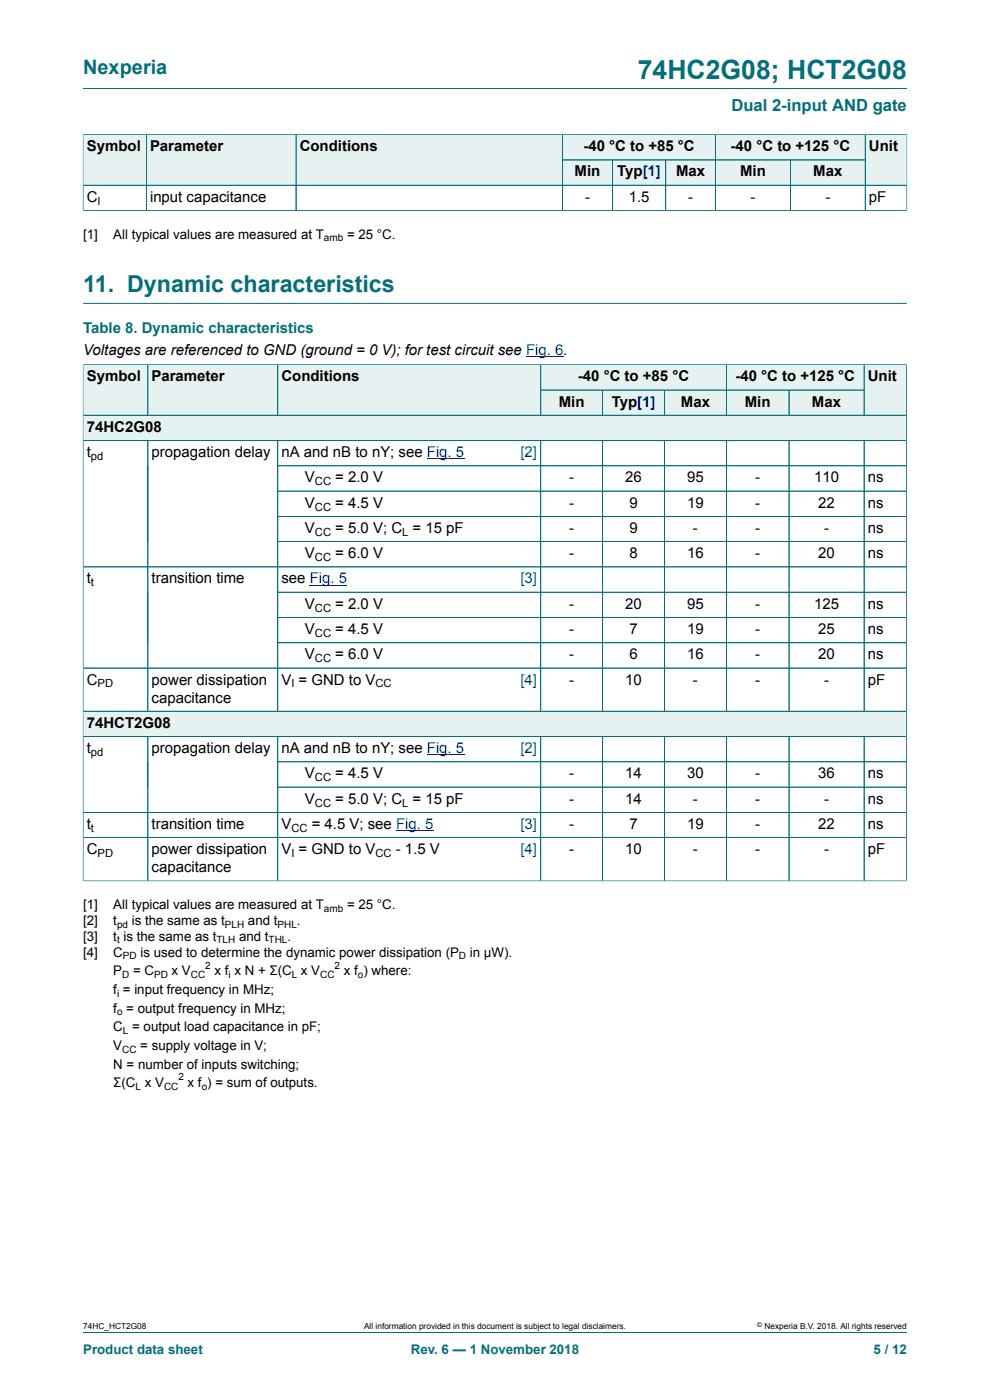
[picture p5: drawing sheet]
<svg xmlns="http://www.w3.org/2000/svg" width="210mm" height="297mm" viewBox="0 0 210 297" stroke-linecap="round" stroke-linejoin="round" font-family="sans-serif">
<defs><g id="words">
<text font-size="5.6" fill="#036f7b" x="135.3" y="16.8">74HC2G08; HCT2G08</text>
<text font-size="4.9" fill="#036f7b" x="17.6" y="62">11. Dynamic characteristics</text>
<text font-size="4.2" fill="#036f7b" x="17.6" y="15.6">Nexperia</text>
<text font-size="3.5" fill="#036f7b" x="155.2" y="23.7">Dual 2-input AND gate</text>
<g font-size="3.2">
<text x="18.4" y="32.1">Symbol</text>
<text x="31.8" y="32.1">Parameter</text>
<text x="63.6" y="32.1">Conditions</text>
<text x="123.8" y="32.1">-40 °C to +85 °C</text>
<text x="155" y="32.1">-40 °C to +125 °C</text>
<text x="184.3" y="32.1">Unit</text>
<text x="121.9" y="37.4">Min</text>
<text x="130.9" y="37.4">Typ[1]</text>
<text x="143.4" y="37.4">Max</text>
<text x="157" y="37.4">Min</text>
<text x="172.5" y="37.4">Max</text>
<text x="18.4" y="42.8">C</text>
<text x="31.8" y="42.8">input capacitance</text>
<text x="124.1" y="42.8">-</text>
<text x="133.4" y="42.8">1.5</text>
<text x="146" y="42.8">-</text>
<text x="159.2" y="42.8">-</text>
<text x="175.1" y="42.8">-</text>
<text x="184.3" y="42.8">pF</text>
<text x="17.6" y="75.2">Voltages are referenced to GND (ground = 0 V); for test circuit see Fig. 6.</text>
<text x="18.4" y="80.9">Symbol</text>
<text x="32.1" y="80.9">Parameter</text>
<text x="59.7" y="80.9">Conditions</text>
<text x="122.6" y="80.9">-40 °C to +85 °C</text>
<text x="156" y="80.9">-40 °C to +125 °C</text>
<text x="184.1" y="80.9">Unit</text>
<text x="118.5" y="86.2">Min</text>
<text x="129.8" y="86.2">Typ[1]</text>
<text x="144.4" y="86.2">Max</text>
<text x="158" y="86.2">Min</text>
<text x="172.2" y="86.2">Max</text>
<text x="18.4" y="91.6">74HC2G08</text>
<text x="18.4" y="97">t</text>
<text x="32.1" y="97">propagation delay</text>
<text x="59.7" y="97">nA and nB to nY; see Fig. 5</text>
<text x="64.7" y="102.3">V</text>
<text x="64.7" y="107.7">V</text>
<text x="71.1" y="102.3">= 2.0 V</text>
<text x="71.1" y="107.7">= 4.5 V</text>
<text x="120.7" y="102.3">-</text>
<text x="120.7" y="107.7">-</text>
<text x="132.6" y="102.3">26</text>
<text x="133.5" y="107.7">9</text>
<text x="145.8" y="102.3">95</text>
<text x="145.8" y="107.7">19</text>
<text x="160.2" y="102.3">-</text>
<text x="160.2" y="107.7">-</text>
<text x="172.7" y="102.3">110</text>
<text x="173.6" y="107.7">22</text>
<text x="184.1" y="102.3">ns</text>
<text x="184.1" y="107.7">ns</text>
<text x="64.7" y="113.1">V</text>
<text x="71.1" y="113.1">= 5.0 V; C = 15 pF</text>
<text x="120.7" y="113.1">-</text>
<text x="133.5" y="113.1">9</text>
<text x="147" y="113.1">-</text>
<text x="160.2" y="113.1">-</text>
<text x="174.8" y="113.1">-</text>
<text x="184.1" y="113.1">ns</text>
<text x="64.7" y="118.4">V</text>
<text x="71.1" y="118.4">= 6.0 V</text>
<text x="120.7" y="118.4">-</text>
<text x="133.5" y="118.4">8</text>
<text x="145.8" y="118.4">16</text>
<text x="160.2" y="118.4">-</text>
<text x="173.6" y="118.4">20</text>
<text x="184.1" y="118.4">ns</text>
<text x="18.4" y="123.8">t</text>
<text x="32.1" y="123.8">transition time</text>
<text x="59.7" y="123.8">see Fig. 5</text>
<text x="64.7" y="129.1">V</text>
<text x="71.1" y="129.1">= 2.0 V</text>
<text x="120.7" y="129.1">-</text>
<text x="132.6" y="129.1">20</text>
<text x="145.8" y="129.1">95</text>
<text x="160.2" y="129.1">-</text>
<text x="172.7" y="129.1">125</text>
<text x="184.1" y="129.1">ns</text>
<text x="64.7" y="134.5">V</text>
<text x="71.1" y="134.5">= 4.5 V</text>
<text x="120.7" y="134.5">-</text>
<text x="133.5" y="134.5">7</text>
<text x="145.8" y="134.5">19</text>
<text x="160.2" y="134.5">-</text>
<text x="173.6" y="134.5">25</text>
<text x="184.1" y="134.5">ns</text>
<text x="64.7" y="139.9">V</text>
<text x="71.1" y="139.9">= 6.0 V</text>
<text x="120.7" y="139.9">-</text>
<text x="133.5" y="139.9">6</text>
<text x="145.8" y="139.9">16</text>
<text x="160.2" y="139.9">-</text>
<text x="173.6" y="139.9">20</text>
<text x="184.1" y="139.9">ns</text>
<text x="18.4" y="145.2">C</text>
<text x="32.1" y="145.2">power dissipation</text>
<text x="32.1" y="149">capacitance</text>
<text x="59.7" y="145.2">V = GND to V</text>
<text x="120.7" y="145.2">-</text>
<text x="132.6" y="145.2">10</text>
<text x="147" y="145.2">-</text>
<text x="160.2" y="145.2">-</text>
<text x="174.8" y="145.2">-</text>
<text x="184.1" y="145.2">pF</text>
<text x="18.4" y="154.4">74HCT2G08</text>
<text x="18.4" y="159.8">t</text>
<text x="32.1" y="159.8">propagation delay</text>
<text x="59.7" y="159.8">nA and nB to nY; see Fig. 5</text>
<text x="64.7" y="165.1">V</text>
<text x="71.1" y="165.1">= 4.5 V</text>
<text x="120.7" y="165.1">-</text>
<text x="132.6" y="165.1">14</text>
<text x="145.8" y="165.1">30</text>
<text x="160.2" y="165.1">-</text>
<text x="173.6" y="165.1">36</text>
<text x="184.1" y="165.1">ns</text>
<text x="64.7" y="170.5">V</text>
<text x="71.1" y="170.5">= 5.0 V; C = 15 pF</text>
<text x="120.7" y="170.5">-</text>
<text x="132.6" y="170.5">14</text>
<text x="147" y="170.5">-</text>
<text x="160.2" y="170.5">-</text>
<text x="174.8" y="170.5">-</text>
<text x="184.1" y="170.5">ns</text>
<text x="18.4" y="175.8">t</text>
<text x="32.1" y="175.8">transition time</text>
<text x="59.7" y="175.8">V</text>
<text x="66.1" y="175.8">= 4.5 V; see Fig. 5</text>
<text x="120.7" y="175.8">-</text>
<text x="133.5" y="175.8">7</text>
<text x="145.8" y="175.8">19</text>
<text x="160.2" y="175.8">-</text>
<text x="173.6" y="175.8">22</text>
<text x="184.1" y="175.8">ns</text>
<text x="18.4" y="181.2">C</text>
<text x="32.1" y="181.2">power dissipation</text>
<text x="32.1" y="185">capacitance</text>
<text x="59.7" y="181.2">V = GND to V</text>
<text x="84" y="181.2">- 1.5 V</text>
<text x="120.7" y="181.2">-</text>
<text x="132.6" y="181.2">10</text>
<text x="147" y="181.2">-</text>
<text x="160.2" y="181.2">-</text>
<text x="174.8" y="181.2">-</text>
<text x="184.1" y="181.2">pF</text>
</g>
<text font-size="3.2" fill="#036f7b" x="17.6" y="70.7">Table 8. Dynamic characteristics</text>
<g font-size="3.2" fill="#00f">
<text x="110.4" y="97">[2]</text>
<text x="110.4" y="123.8">[3]</text>
<text x="110.4" y="145.2">[4]</text>
<text x="110.4" y="159.8">[2]</text>
<text x="110.4" y="175.8">[3]</text>
<text x="110.4" y="181.2">[4]</text>
</g>
<g font-size="2.8">
<text x="17.6" y="50.6">[1]</text>
<text x="24" y="50.6">All typical values are measured at T</text>
<text x="73.6" y="50.6">= 25 °C.</text>
<text x="17.6" y="192.8">[1]</text>
<text x="17.6" y="196.2">[2]</text>
<text x="24" y="192.8">All typical values are measured at T</text>
<text x="24" y="196.2">t</text>
<text x="28" y="196.2">is the same as t</text>
<text x="52.6" y="196.2">and t</text>
<text x="63" y="196.2">.</text>
<text x="73.6" y="192.8">= 25 °C.</text>
<text x="17.6" y="199.6">[3]</text>
<text x="17.6" y="203">[4]</text>
<text x="24" y="199.6">t is the same as t</text>
<text x="24" y="203">C</text>
<text x="29.8" y="203">is used to determine the dynamic power dissipation (P</text>
<text x="50.7" y="199.6">and t</text>
<text x="61" y="199.6">.</text>
<text x="99.7" y="203">in μW).</text>
<text x="24" y="206.9">P</text>
<text x="28.2" y="206.9">= C</text>
<text x="36.4" y="206.9">x V</text>
<text x="45.5" y="206.9">x f x N + Σ(C x V</text>
<text x="72.9" y="206.9">x f ) where:</text>
<text x="24" y="210.9">f = input frequency in MHz;</text>
<text x="24" y="214.8">f = output frequency in MHz;</text>
<text x="24" y="218.8">C = output load capacitance in pF;</text>
<text x="24" y="222.7">V</text>
<text x="24" y="226.7">N = number of inputs switching;</text>
<text x="29.8" y="222.7">= supply voltage in V;</text>
<text x="24" y="230.6">Σ(C x V</text>
<text x="39.8" y="230.6">x f ) = sum of outputs.</text>
</g>
<g font-size="2.8" fill="#036f7b">
<text x="17.6" y="287.2">Product data sheet</text>
<text x="87.2" y="287.2">Rev. 6 — 1 November 2018</text>
<text x="185.3" y="287.2">5 / 12</text>
</g>
<g font-size="2.4">
<text x="20.7" y="43.4">I</text>
<text x="19.3" y="97.6">pd</text>
<text x="66.8" y="102.9">CC</text>
<text x="66.8" y="108.3">CC</text>
<text x="66.8" y="113.7">CC</text>
<text x="85.3" y="113.7">L</text>
<text x="66.8" y="119">CC</text>
<text x="19.3" y="124.4">t</text>
<text x="66.8" y="129.8">CC</text>
<text x="66.8" y="135.1">CC</text>
<text x="66.8" y="140.5">CC</text>
<text x="20.7" y="145.8">PD</text>
<text x="61.8" y="145.8">I</text>
<text x="79.6" y="145.8">CC</text>
<text x="19.3" y="160.4">pd</text>
<text x="66.8" y="165.7">CC</text>
<text x="66.8" y="171.1">CC</text>
<text x="85.3" y="171.1">L</text>
<text x="19.3" y="176.5">t</text>
<text x="61.8" y="176.5">CC</text>
<text x="20.7" y="181.8">PD</text>
<text x="61.8" y="181.8">I</text>
<text x="79.6" y="181.8">CC</text>
</g>
<g font-size="2.1">
<text x="68.7" y="51.2">amb</text>
<text x="24.8" y="196.8">pd</text>
<text x="47.7" y="196.8">PLH</text>
<text x="58.9" y="196.8">PHL</text>
<text x="68.7" y="193.4">amb</text>
<text x="24.8" y="200.1">t</text>
<text x="26.1" y="203.5">PD</text>
<text x="45.9" y="200.1">TLH</text>
<text x="57" y="200.1">THL</text>
<text x="97.4" y="203.5">D</text>
<text x="25.9" y="207.5">D</text>
<text x="32.7" y="207.5">PD</text>
<text x="40.5" y="207.5">CC</text>
<text x="43.5" y="205.5">2</text>
<text x="48.5" y="207.5">i</text>
<text x="61.9" y="207.5">L</text>
<text x="67.9" y="207.5">CC</text>
<text x="71" y="205.5">2</text>
<text x="75.9" y="207.5">o</text>
<text x="24.8" y="211.4">i</text>
<text x="24.8" y="215.4">o</text>
<text x="26.1" y="219.3">L</text>
<text x="25.9" y="223.3">CC</text>
<text x="28.8" y="231.2">L</text>
<text x="34.8" y="231.2">CC</text>
<text x="37.8" y="229.2">2</text>
<text x="42.8" y="231.2">o</text>
</g>
<g font-size="1.8">
<text x="17.6" y="282">74HC_HCT2G08</text>
<text x="77.2" y="282">All information provided in this document is subject to legal disclaimers.</text>
<text x="162.2" y="282">Nexperia B.V. 2018. All rights reserved</text>
</g>
<text font-size="1.4" x="160.6" y="281.6">©</text>
</g></defs>
<path d="M17.6 18.8h174.8M119.3 28.6h32.5v5.3h-32.5z" fill="none" stroke="#036f7b" stroke-width=".21"/>
<path d="M119.4 28.6h32.3v5.3h-32.3z" fill="#e6f1f2"/>
<path d="M151.8 28.6h31.7v5.3h-31.7z" fill="none" stroke="#036f7b" stroke-width=".21"/>
<path d="M151.9 28.6h31.6v5.3h-31.6z" fill="#e6f1f2"/>
<path d="M17.6 28.5v10.8h13.4v-10.7h-13.4" fill="none" stroke="#036f7b" stroke-width=".21"/>
<path d="M17.7 28.6h13.3v10.6h-13.3z" fill="#e6f1f2"/>
<path d="M31 28.6h31.8v10.7h-31.8z" fill="none" stroke="#036f7b" stroke-width=".21"/>
<path d="M31.1 28.6h31.6v10.6h-31.6z" fill="#e6f1f2"/>
<path d="M62.8 28.6h56.5v10.7h-56.5z" fill="none" stroke="#036f7b" stroke-width=".21"/>
<g fill="#e6f1f2">
<path d="M62.9 28.6h56.4v10.6h-56.4z"/>
<path d="M119.4 34h10.4v5.2h-10.4z"/>
</g>
<path d="M119.3 33.9h10.6v5.4h-10.6z" fill="none" stroke="#036f7b" stroke-width=".21"/>
<path d="M130 34h11.1v5.2h-11.1z" fill="#e6f1f2"/>
<path d="M129.9 33.9h11.3v5.4h-11.3z" fill="none" stroke="#036f7b" stroke-width=".21"/>
<path d="M141.3 34h10.4v5.2h-10.4z" fill="#e6f1f2"/>
<path d="M141.2 33.9h10.6v5.4h-10.6z" fill="none" stroke="#036f7b" stroke-width=".21"/>
<path d="M151.9 34h15.7v5.2h-15.7z" fill="#e6f1f2"/>
<path d="M151.8 33.9h15.9v5.4h-15.9z" fill="none" stroke="#036f7b" stroke-width=".21"/>
<path d="M167.7 34h15.8v5.2h-15.8z" fill="#e6f1f2"/>
<path d="M192.4 28.5v10.8h-24.7v-5.4h15.8M192.4 28.6h-8.9v10.7" fill="none" stroke="#036f7b" stroke-width=".21"/>
<path d="M183.6 28.6h8.7v10.6h-8.7z" fill="#e6f1f2"/>
<g fill="none" stroke="#036f7b" stroke-width=".21">
<path d="M17.6 39.3h174.8M17.6 28.6v16.1M17.7 28.6h174.6M31 28.6v16.1M62.8 28.6v16.1M119.3 28.6v16.1M119.4 33.9h64.1M129.9 34v10.7M141.2 34v10.7M151.8 28.6v16.1M167.7 34v10.7M183.5 28.6v16.1"/>
<path d="M192.4 28.6v16.1M17.6 44.7h174.8M17.6 64.4h174.8M114.7 77.4h39.4v5.3h-39.4z"/>
</g>
<path d="M111.6 75.6h7.9" fill="none" stroke="#00f" stroke-width=".21"/>
<path d="M114.8 77.4h39.2v5.3h-39.2z" fill="#e6f1f2"/>
<path d="M154.1 77.4h29.2v5.3h-29.2z" fill="none" stroke="#036f7b" stroke-width=".21"/>
<path d="M154.2 77.4h29v5.3h-29z" fill="#e6f1f2"/>
<path d="M17.6 77.3v10.8h13.8v-10.7h-13.8" fill="none" stroke="#036f7b" stroke-width=".21"/>
<path d="M17.7 77.4h13.6v10.6h-13.6z" fill="#e6f1f2"/>
<path d="M31.4 77.4h27.5v10.7h-27.5z" fill="none" stroke="#036f7b" stroke-width=".21"/>
<path d="M31.4 77.4h27.4v10.6h-27.4z" fill="#e6f1f2"/>
<path d="M58.9 77.4h55.8v10.7h-55.8z" fill="none" stroke="#036f7b" stroke-width=".21"/>
<g fill="#e6f1f2">
<path d="M59 77.4h55.6v10.6h-55.6z"/>
<path d="M114.8 82.8h13v5.2h-13z"/>
</g>
<path d="M114.7 82.7h13.1v5.4h-13.1z" fill="none" stroke="#036f7b" stroke-width=".21"/>
<path d="M127.9 82.8h13v5.2h-13z" fill="#e6f1f2"/>
<path d="M127.8 82.7h13.2v5.4h-13.2z" fill="none" stroke="#036f7b" stroke-width=".21"/>
<path d="M141 82.8h13v5.2h-13z" fill="#e6f1f2"/>
<path d="M141 82.7h13.1v5.4h-13.1z" fill="none" stroke="#036f7b" stroke-width=".21"/>
<path d="M154.2 82.8h13.1v5.2h-13.1z" fill="#e6f1f2"/>
<path d="M154.1 82.7h13.3v5.4h-13.3z" fill="none" stroke="#036f7b" stroke-width=".21"/>
<path d="M167.4 82.8h15.8v5.2h-15.8z" fill="#e6f1f2"/>
<path d="M192.3 77.3v10.8h-24.9v-5.4h15.9M192.3 77.4h-9v10.7" fill="none" stroke="#036f7b" stroke-width=".21"/>
<path d="M183.4 77.4h8.8v10.6h-8.8z" fill="#e6f1f2"/>
<path d="M17.6 88.1h174.7v5.4h-174.7z" fill="none" stroke="#036f7b" stroke-width=".21"/>
<path d="M17.7 88.2h174.5v5.2h-174.5z" fill="#e6f1f2"/>
<g fill="none" stroke="#036f7b" stroke-width=".21">
<path d="M17.6 93.5h174.7v62.8h-174.7zM31.4 93.5v57.4M58.9 98.8h133.4M58.9 93.5v57.4M114.7 93.5v57.4M127.8 93.5v57.4M141 93.5v57.4M154.1 93.5v57.4M167.4 93.5v57.4M183.3 93.5v57.4M58.9 104.2h133.4M58.9 114.9h133.4"/>
<path d="M192.3 109.5h-133.4M17.6 120.3h174.7M58.9 125.6h133.4M58.9 131h133.4M58.9 136.4h133.4M17.6 141.7h174.7M17.6 150.9h174.7"/>
</g>
<path d="M90.5 97.3h8M65.7 124.1h7.9" fill="none" stroke="#00f" stroke-width=".21"/>
<path d="M17.7 151h174.5v5.2h-174.5z" fill="#e6f1f2"/>
<g fill="none" stroke="#036f7b" stroke-width=".21">
<path d="M17.6 77.4v109.5M17.7 77.4h174.5M31.4 77.4v10.6M58.9 77.4v10.6M114.7 77.4v10.6M154.1 77.4v10.6M183.3 77.4v10.6M192.3 77.4v109.5M17.7 88.1h174.5M17.7 93.5h174.5M31.4 93.5v57.3M58.9 93.5v57.3"/>
<path d="M59 98.8h133.2M114.7 93.5v57.3M114.8 82.7h68.4M127.8 82.8v5.2M127.8 93.5v57.3M141 82.8v5.2M141 93.5v57.3M154.1 93.5v57.3M167.4 82.8v5.2M167.4 93.5v57.3M183.3 93.5v57.3M59 109.5h133.2"/>
<path d="M59 114.9h133.2M192.2 104.2h-133.2M17.7 120.3h174.5M59 125.6h133.2M59 136.4h133.2M192.2 131h-133.2M17.6 156.3h174.7M17.7 141.7h174.5M17.7 150.9h174.5M31.4 156.3v30.6M58.9 156.3v30.6M114.7 156.3v30.6"/>
<path d="M127.8 156.3v30.6M141 156.3v30.6M154.1 156.3v30.6M167.4 156.3v30.6M183.3 156.3v30.6M17.6 172.3h174.7M17.6 177.7h174.7M58.9 161.6h133.4M58.9 167h133.4M17.6 186.9h174.7M17.6 282.6h174.8"/>
</g>
<path d="M84 176.2h7.9M90.5 160.1h8" fill="none" stroke="#00f" stroke-width=".21"/>
<use href="#words"/>
</svg>
